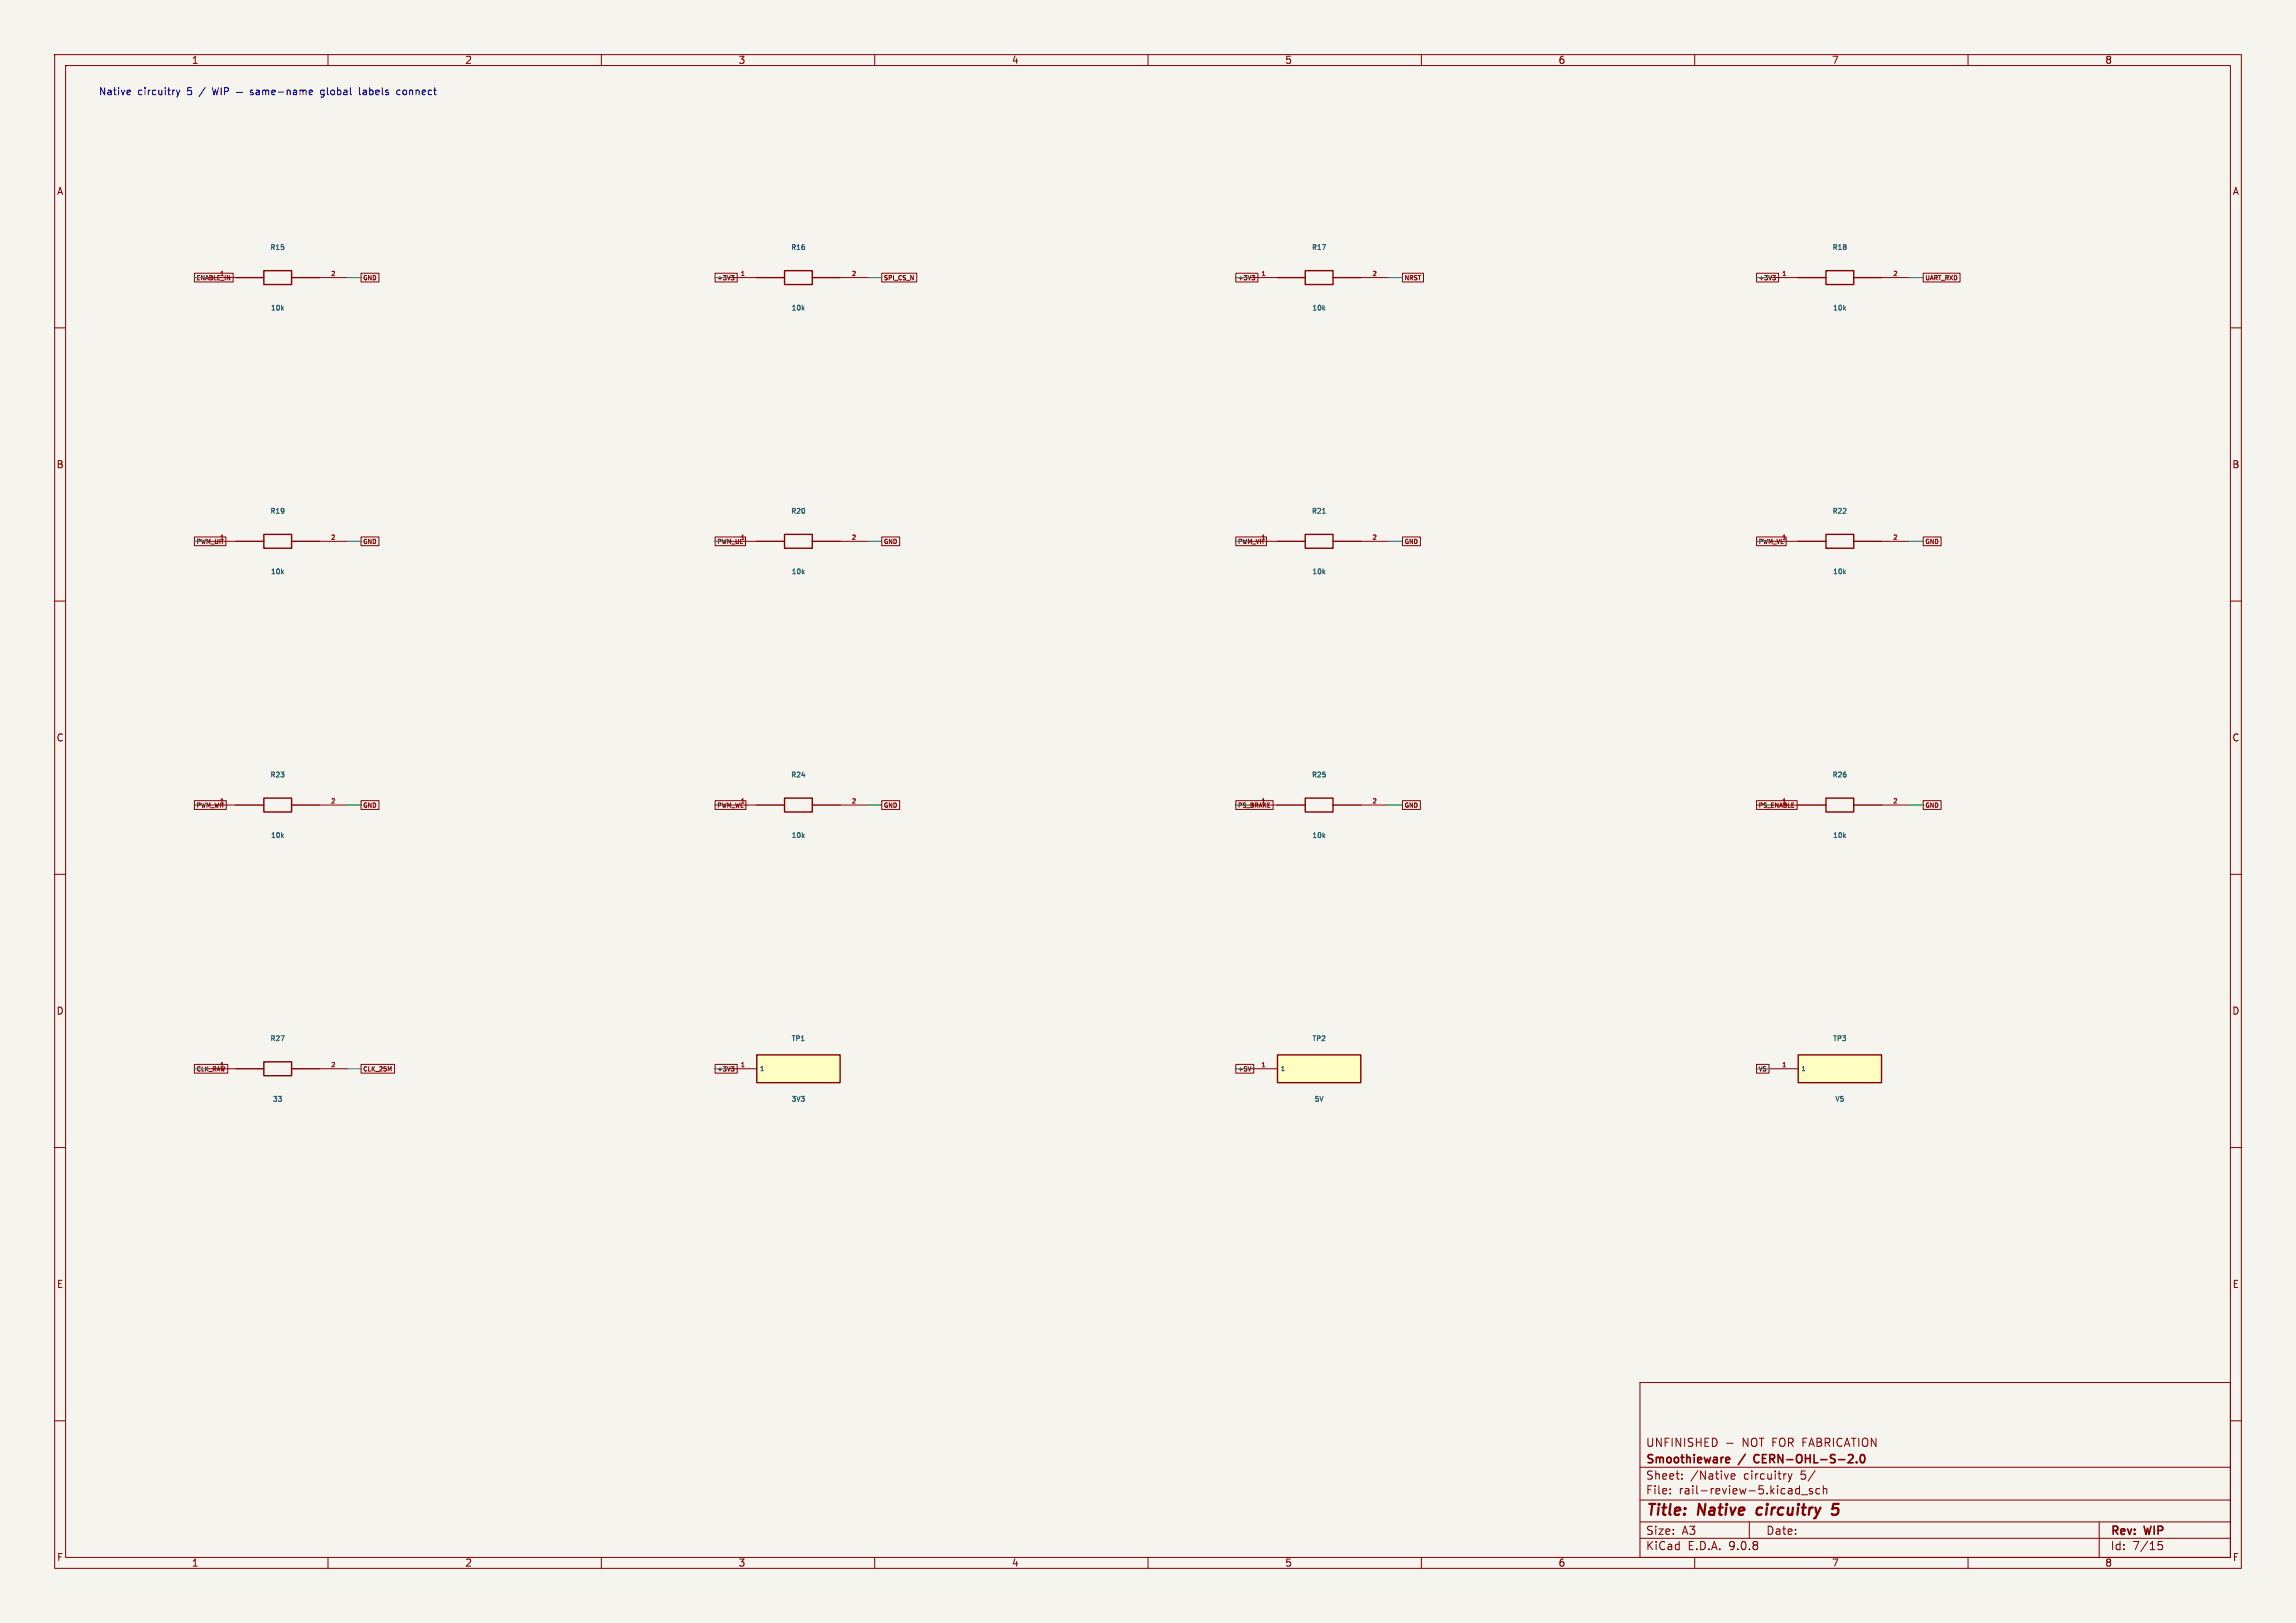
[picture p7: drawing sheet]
<svg xmlns="http://www.w3.org/2000/svg" width="420mm" height="297mm" viewBox="0 0 420 297" stroke-linecap="round" stroke-linejoin="round" font-family="sans-serif">
<defs><g id="words">
<g font-size="2.8" fill="#840000">
<text x="301" y="277.9">Title:</text>
<text x="310.6" y="277.9">Native</text>
<text x="322.2" y="277.9">circuitry</text>
</g>
<g font-size="2.1" fill="#840000">
<text x="301" y="268.2">Smoothieware</text>
<text x="301" y="265">UNFINISHED</text>
<text x="318.2" y="268.2">/</text>
<text x="318.7" y="265">NOT FOR FABRICATION</text>
<text x="321.5" y="268.2">CERN-OHL-S-2.0</text>
<text x="301" y="273.7">File:</text>
<text x="301" y="271">Sheet:</text>
<text x="307.1" y="273.7">rail-review-5.kicad_sch</text>
<text x="309.2" y="271">/Native</text>
<text x="319" y="271">circuitry</text>
<text x="329.5" y="271">5/</text>
<text x="301" y="281.1">Size:</text>
<text x="307.6" y="281.1">A3</text>
<text x="323" y="281.1">Date:</text>
<text x="386" y="281.3">Rev:</text>
<text x="392.4" y="281.3">WIP</text>
<text x="301" y="283.9">KiCad</text>
<text x="308.7" y="283.9">E.D.A.</text>
<text x="316.3" y="283.9">9.0.8</text>
<text x="386" y="283.9">Id:</text>
<text x="390.1" y="283.9">7/15</text>
</g>
<g font-size="1.8" fill="#840000">
<text x="35" y="11.9">1</text>
<text x="85" y="11.9">2</text>
<text x="135" y="11.9">3</text>
<text x="185" y="11.9">4</text>
<text x="235" y="11.9">5</text>
<text x="285" y="11.9">6</text>
<text x="335" y="11.9">7</text>
<text x="385" y="11.9">8</text>
<text x="10.3" y="35.9">A</text>
<text x="408.3" y="35.9">A</text>
<text x="10.3" y="85.9">B</text>
<text x="408.2" y="85.9">B</text>
<text x="10.3" y="135.9">C</text>
<text x="408.2" y="135.9">C</text>
<text x="10.3" y="185.9">D</text>
<text x="408.2" y="185.9">D</text>
<text x="10.3" y="235.9">E</text>
<text x="408.3" y="235.9">E</text>
<text x="10.3" y="285.9">F</text>
<text x="35" y="286.9">1</text>
<text x="85" y="286.9">2</text>
<text x="135" y="286.9">3</text>
<text x="185" y="286.9">4</text>
<text x="235" y="286.9">5</text>
<text x="285" y="286.9">6</text>
<text x="335" y="286.9">7</text>
<text x="385" y="286.9">8</text>
<text x="408.3" y="285.9">F</text>
</g>
<g font-size="1.8" fill="#0000c2">
<text x="18" y="17.6">Native</text>
<text x="25.2" y="17.6">circuitry</text>
<text x="34.4" y="17.6">5</text>
<text x="36.8" y="17.6">/</text>
<text x="59.7" y="17.6">global</text>
<text x="66.9" y="17.6">labels</text>
<text x="74" y="17.6">connect</text>
</g>
<g font-size="1.3" fill="#006464">
<text x="49.4" y="45.9">R15</text>
<text x="144.6" y="45.9">R16</text>
<text x="239.9" y="45.9">R17</text>
<text x="335.1" y="45.9">R18</text>
<text x="49.4" y="57">10k</text>
<text x="144.7" y="57">10k</text>
<text x="239.9" y="57">10k</text>
<text x="335.2" y="57">10k</text>
<text x="49.4" y="94.2">R19</text>
<text x="144.6" y="94.2">R20</text>
<text x="239.9" y="94.2">R21</text>
<text x="335.1" y="94.2">R22</text>
<text x="49.4" y="105.3">10k</text>
<text x="144.7" y="105.3">10k</text>
<text x="239.9" y="105.3">10k</text>
<text x="335.2" y="105.3">10k</text>
<text x="49.4" y="142.5">R23</text>
<text x="144.6" y="142.5">R24</text>
<text x="239.9" y="142.5">R25</text>
<text x="335.1" y="142.5">R26</text>
<text x="49.4" y="153.5">10k</text>
<text x="144.7" y="153.5">10k</text>
<text x="239.9" y="153.5">10k</text>
<text x="335.2" y="153.5">10k</text>
<text x="49.4" y="190.7">R27</text>
<text x="144.7" y="190.7">TP1</text>
<text x="239.9" y="190.7">TP2</text>
<text x="335.2" y="190.7">TP3</text>
<text x="49.8" y="201.8">33</text>
<text x="144.7" y="201.8">3V3</text>
<text x="240.3" y="201.8">5V</text>
<text x="335.6" y="201.8">V5</text>
</g>
<g font-size="1.1" fill="#840000">
<text x="35.9" y="51.5">ENABLE_IN</text>
<text x="40.1" y="50.5">1</text>
<text x="66.3" y="51.5">GND</text>
<text x="131.1" y="51.5">+3V3</text>
<text x="161.6" y="51.5">SPI_CS_N</text>
<text x="226.4" y="51.5">+3V3</text>
<text x="256.8" y="51.5">NRST</text>
<text x="321.6" y="51.5">+3V3</text>
<text x="352.1" y="51.5">UART_RXD</text>
<text x="35.9" y="99.7">PWM_UH</text>
<text x="40.1" y="98.8">1</text>
<text x="66.3" y="99.7">GND</text>
<text x="131.1" y="99.7">PWM_UL</text>
<text x="161.6" y="99.7">GND</text>
<text x="226.4" y="99.7">PWM_VH</text>
<text x="230.6" y="98.8">1</text>
<text x="256.8" y="99.7">GND</text>
<text x="321.6" y="99.7">PWM_VL</text>
<text x="352.1" y="99.7">GND</text>
<text x="35.9" y="148">PWM_WH</text>
<text x="40.1" y="147.1">1</text>
<text x="66.3" y="148">GND</text>
<text x="131.1" y="148">PWM_WL</text>
<text x="161.6" y="148">GND</text>
<text x="226.4" y="148">PS_BRAKE</text>
<text x="256.8" y="148">GND</text>
<text x="321.6" y="148">PS_ENABLE</text>
<text x="325.9" y="147.1">1</text>
<text x="352.1" y="148">GND</text>
<text x="35.9" y="196.3">CLK_RAW</text>
<text x="66.3" y="196.3">CLK_25M</text>
<text x="131.1" y="196.3">+3V3</text>
<text x="226.4" y="196.3">+5V</text>
<text x="321.6" y="196.3">V5</text>
</g>
<g font-size="1.1" fill="#a90000">
<text x="60.4" y="50.5">2</text>
<text x="135.4" y="50.5">1</text>
<text x="155.7" y="50.5">2</text>
<text x="230.6" y="50.5">1</text>
<text x="250.9" y="50.5">2</text>
<text x="325.9" y="50.5">1</text>
<text x="346.2" y="50.5">2</text>
<text x="60.4" y="98.8">2</text>
<text x="135.4" y="98.8">1</text>
<text x="155.7" y="98.8">2</text>
<text x="250.9" y="98.8">2</text>
<text x="325.9" y="98.8">1</text>
<text x="346.2" y="98.8">2</text>
<text x="60.4" y="147.1">2</text>
<text x="135.4" y="147.1">1</text>
<text x="155.7" y="147.1">2</text>
<text x="230.6" y="147.1">1</text>
<text x="250.9" y="147.1">2</text>
<text x="346.2" y="147.1">2</text>
<text x="40.1" y="195.3">1</text>
<text x="60.4" y="195.3">2</text>
<text x="135.4" y="195.3">1</text>
<text x="230.6" y="195.3">1</text>
<text x="325.9" y="195.3">1</text>
</g>
<g font-size="1.1" fill="#006464">
<text x="138.9" y="196.2">1</text>
<text x="234.2" y="196.2">1</text>
<text x="329.4" y="196.2">1</text>
</g>
</g></defs>
<path d="M0 0h420v297h-420z" fill="#f5f4ef" stroke="#f5f4ef" stroke-width=".18"/>
<g fill="none" stroke="#840000" stroke-width=".18">
<path d="M10 10h400v277h-400zM12 12h396v273h-396zM60 10v2M110 10v2M160 10v2M210 10v2M260 10v2M310 10v2M360 10v2M10 60h2M408 60h2M10 110h2"/>
<path d="M408 110h2M10 160h2M408 160h2M10 210h2M408 210h2M300 253h108v32h-108zM10 260h2M300 278.5h108M300 274.5h108M300 268.5h108M305.5 273.2v.2M305.5 272.5v.1"/>
<path d="M307.7 270.5v.2M307.7 269.8v.1M315.9 264.1h1.1M316.7 270.2l.7-.2-.1-.2-.4-.1-.2 .2v.7h.6M320 278.5v3M327.1 269.7l.3 1M327.4 270.7l-.3 .5M327.8 269.7l-.4 1M328.7 272.4l.5 .1M329.2 271.9v1.5M329.2 273.3l-.5 .1M329.5 273.5h1.2"/>
<path d="M331.5 272.5l-.3-.1-.3 .2 .1 .2 .5 .2v.3h-.6M332.9 272.5l-.5-.1-.2 .3v.4l.1 .2h.6M333.5 272.5l.2-.1 .4 .1 .1 .9M333.5 271.9v1.5M384 278.5v6.5M408 260h2M60 285v2M110 285v2M160 285v2M210 285v2M260 285v2M300 281.5h108"/>
<path d="M310 285v2M360 285v2M395.5 282.1h-.7l-.1 .7 .2-.1h.5l.2 .2-.1 .5-.2 .2-.6-.2"/>
</g>
<path d="M321.5 276.1l-.2 .7 .3 .4M336.3 275.2h-.9l-.2 1 .3-.2 .6 .1 .2 .2-.2 .7-.3 .2h-.5l-.2-.2" fill="none" stroke="#840000" stroke-width=".4"/>
<path d="M315.9 266.7l.4 .1 .1 .2-.7 .2M316.3 267.6l-.4 .1M321 266.4l-.2 .4 .2 .7M338 267.7h1M338.9 266.3v.5M339.6 267.5v.2M340.4 266.3l.2-.1a.8 .8 0 0 1 .5 .7 .8 .8 0 0 1-.5 .8l-.2-.2-.1-.4z" fill="none" stroke="#840000" stroke-width=".3"/>
<path d="M233.7 193h15.2v5.1h-15.2z" fill="#ffffc2"/>
<g fill="none" stroke="#840000" stroke-width=".25">
<path d="M138.4 50.8h5.1M143.5 49.5h5.1v2.6h-5.1zM148.6 50.8h5.1M328.9 50.8h5.1M334 49.5h5.1v2.6h-5.1zM339.1 50.8h5.1M138.4 99.1h5.1M143.5 97.8h5.1v2.5h-5.1zM148.6 99.1h5.1M328.9 99.1h5.1M334 97.8h5.1v2.5h-5.1zM339.1 99.1h5.1"/>
<path d="M43.2 147.3h5.1M48.3 146.1h5v2.5h-5zM53.3 147.3h5.1M138.4 147.3h5.1M143.5 146.1h5.1v2.5h-5.1zM148.6 147.3h5.1M233.7 193h15.2v5.1h-15.2z"/>
</g>
<g fill="none" stroke="#840000" stroke-width=".18">
<path d="M133.3 50.8h5.1M153.7 50.8h5M323.8 50.8h5.1M344.2 50.8h5M133.3 99.1h5.1M153.7 99.1h5M323.8 99.1h5.1M344.2 99.1h5M38.1 147.3h5.1M58.4 147.3h5.1M133.3 147.3h5.1M153.7 147.3h5"/>
<path d="M228.6 195.6h5.1"/>
</g>
<path d="M138.4 193h15.3v5.1h-15.3z" fill="#ffffc2"/>
<g fill="none" stroke="#840000" stroke-width=".25">
<path d="M233.7 50.8h5.1M238.8 49.5h5v2.6h-5zM243.8 50.8h5.1M43.2 99.1h5.1M48.3 97.8h5v2.5h-5zM53.3 99.1h5.1M233.7 99.1h5.1M238.8 97.8h5v2.5h-5zM243.8 99.1h5.1M233.7 147.3h5.1M238.8 146.1h5v2.5h-5zM243.8 147.3h5.1"/>
<path d="M328.9 147.3h5.1M334 146.1h5.1v2.5h-5.1zM339.1 147.3h5.1M43.2 195.6h5.1M48.3 194.3h5v2.6h-5zM53.3 195.6h5.1M138.4 193h15.3v5.1h-15.3z"/>
</g>
<g fill="none" stroke="#840000" stroke-width=".18">
<path d="M228.6 50.8h5.1M248.9 50.8h5.1M38.1 99.1h5.1M58.4 99.1h5.1M228.6 99.1h5.1M248.9 99.1h5.1M228.6 147.3h5.1M248.9 147.3h5.1M323.8 147.3h5.1M344.2 147.3h5M38.1 195.6h5.1M58.4 195.6h5.1"/>
<path d="M133.3 195.6h5.1"/>
</g>
<path d="M241.9 93.9h.5" fill="none" stroke="#006464" stroke-width=".18"/>
<path d="M328.9 193h15.3v5.1h-15.3z" fill="#ffffc2"/>
<path d="M43.2 50.8h5.1M48.3 49.5h5v2.6h-5zM53.3 50.8h5.1M328.9 193h15.3v5.1h-15.3z" fill="none" stroke="#840000" stroke-width=".25"/>
<g fill="none" stroke="#840000" stroke-width=".18">
<path d="M35.6 50h7v1.6h-7zM38.1 50.8h5.1M58.4 50.8h5.1M66 50h3.3v1.6h-3.3zM130.8 50h4.1v1.6h-4.1zM133.8 50.4h.5l-.3 .3 .2 .1 .1 .3-.4 .1M161.3 50h6.4v1.6h-6.4zM226.1 50h4v1.6h-4zM229 50.4h.5l-.3 .3 .3 .1v.3l-.4 .1M256.5 50h3.9v1.6h-3.9zM321.3 50h4.1v1.6h-4.1zM324.3 50.4h.5l-.3 .3 .2 .1 .1 .3-.4 .1"/>
<path d="M351.8 50h6.7v1.6h-6.7zM35.6 98.3h5.7v1.6h-5.7zM66 98.3h3.3v1.6h-3.3zM130.8 98.3h5.6v1.6h-5.6zM161.3 98.3h3.3v1.6h-3.3zM226.1 98.3h5.6v1.6h-5.6zM256.5 98.3h3.3v1.6h-3.3zM321.3 98.3h5.4v1.6h-5.4zM351.8 98.3h3.3v1.6h-3.3zM35.6 146.5h5.8v1.6h-5.8zM66 146.5h3.3v1.6h-3.3zM130.8 146.5h5.7v1.6h-5.7z"/>
<path d="M161.3 146.5h3.3v1.6h-3.3zM226.1 146.5h6.8v1.6h-6.8zM256.5 146.5h3.3v1.6h-3.3zM321.3 146.5h7.4v1.6h-7.4zM351.8 146.5h3.3v1.6h-3.3zM35.6 194.8h6.1v1.6h-6.1zM66 194.8h6.2v1.6h-6.2zM130.8 194.8h4.1v1.6h-4.1zM133.8 195.2h.5l-.3 .3 .2 .1 .1 .2-.4 .2M226.1 194.8h3.2v1.6h-3.2zM228.8 195.2l-.2 .8M321.3 194.8h2.3v1.6h-2.3z"/>
<path d="M323.8 195.6h5.1"/>
</g>
<g fill="none" stroke="#009600" stroke-width=".18">
<path d="M35.6 50.8h2.5M63.5 50.8h2.5M130.8 50.8h2.5M158.7 50.8h2.6M226.1 50.8h2.5M254 50.8h2.5M321.3 50.8h2.5M349.2 50.8h2.6M35.6 99.1h2.5M63.5 99.1h2.5M130.8 99.1h2.5M158.7 99.1h2.6"/>
<path d="M226.1 99.1h2.5M254 99.1h2.5M321.3 99.1h2.5M349.2 99.1h2.6M35.6 147.3h2.5M63.5 147.3h2.5M130.8 147.3h2.5M158.7 147.3h2.6M226.1 147.3h2.5M254 147.3h2.5M321.3 147.3h2.5M349.2 147.3h2.6"/>
<path d="M35.6 195.6h2.5M63.5 195.6h2.5M130.8 195.6h2.5M226.1 195.6h2.5M321.3 195.6h2.5"/>
</g>
<g fill="none" stroke="#0000c2" stroke-width=".18">
<path d="M23.7 16.5l.2 .3-.7 .1M23.8 17.3h-.1M32.3 16.5l.3 .8M32.6 17.3l-.3 .5M32.9 16.5l-.3 .8M38.8 16l.3 1.3 .3-.9 .2 .9 .4-1.3M40.4 16v1.3M41.1 16.7h.6l.1-.2-.1-.3-.6-.2v1.3M43.2 16.9h1.1M46.3 16.5h-.3l-.2 .2v.1l.5 .2v.3h-.5M46.9 16.5h.5v.8M47.4 16.8h-.4l-.2 .2 .2 .3h.4"/>
<path d="M48.1 16.6l.3-.1 .2 .2M48.1 16.5v.8M48.6 16.7l.2-.2h.3l.1 .8M48.6 16.7v.6M49.7 16.9l.7-.1-.1-.3h-.4l-.2 .2 .1 .6h.5M50.9 16.8h1M52.5 16.6l.2-.1h.3l.1 .8M52.5 16.5v.8M53.7 16.5h.5l.1 .8M54.3 16.8h-.5l-.2 .2 .2 .3h.5M54.9 16.6l.3-.1 .2 .2M54.9 16.5v.8"/>
<path d="M55.4 16.7l.2-.2h.3l.1 .8M55.4 16.7v.6M56.5 16.9l.7-.1-.1-.3h-.4l-.2 .2 .1 .6h.5M58.7 17.7h.4M59.1 16.5h-.3l-.2 .2 .1 .5 .4 .1M65.8 16v1.2l.2 .1M66.4 16.9v.4M73.2 16.5h-.4l-.2 .2 .1 .6h.5"/>
</g>
<use href="#words"/>
</svg>
